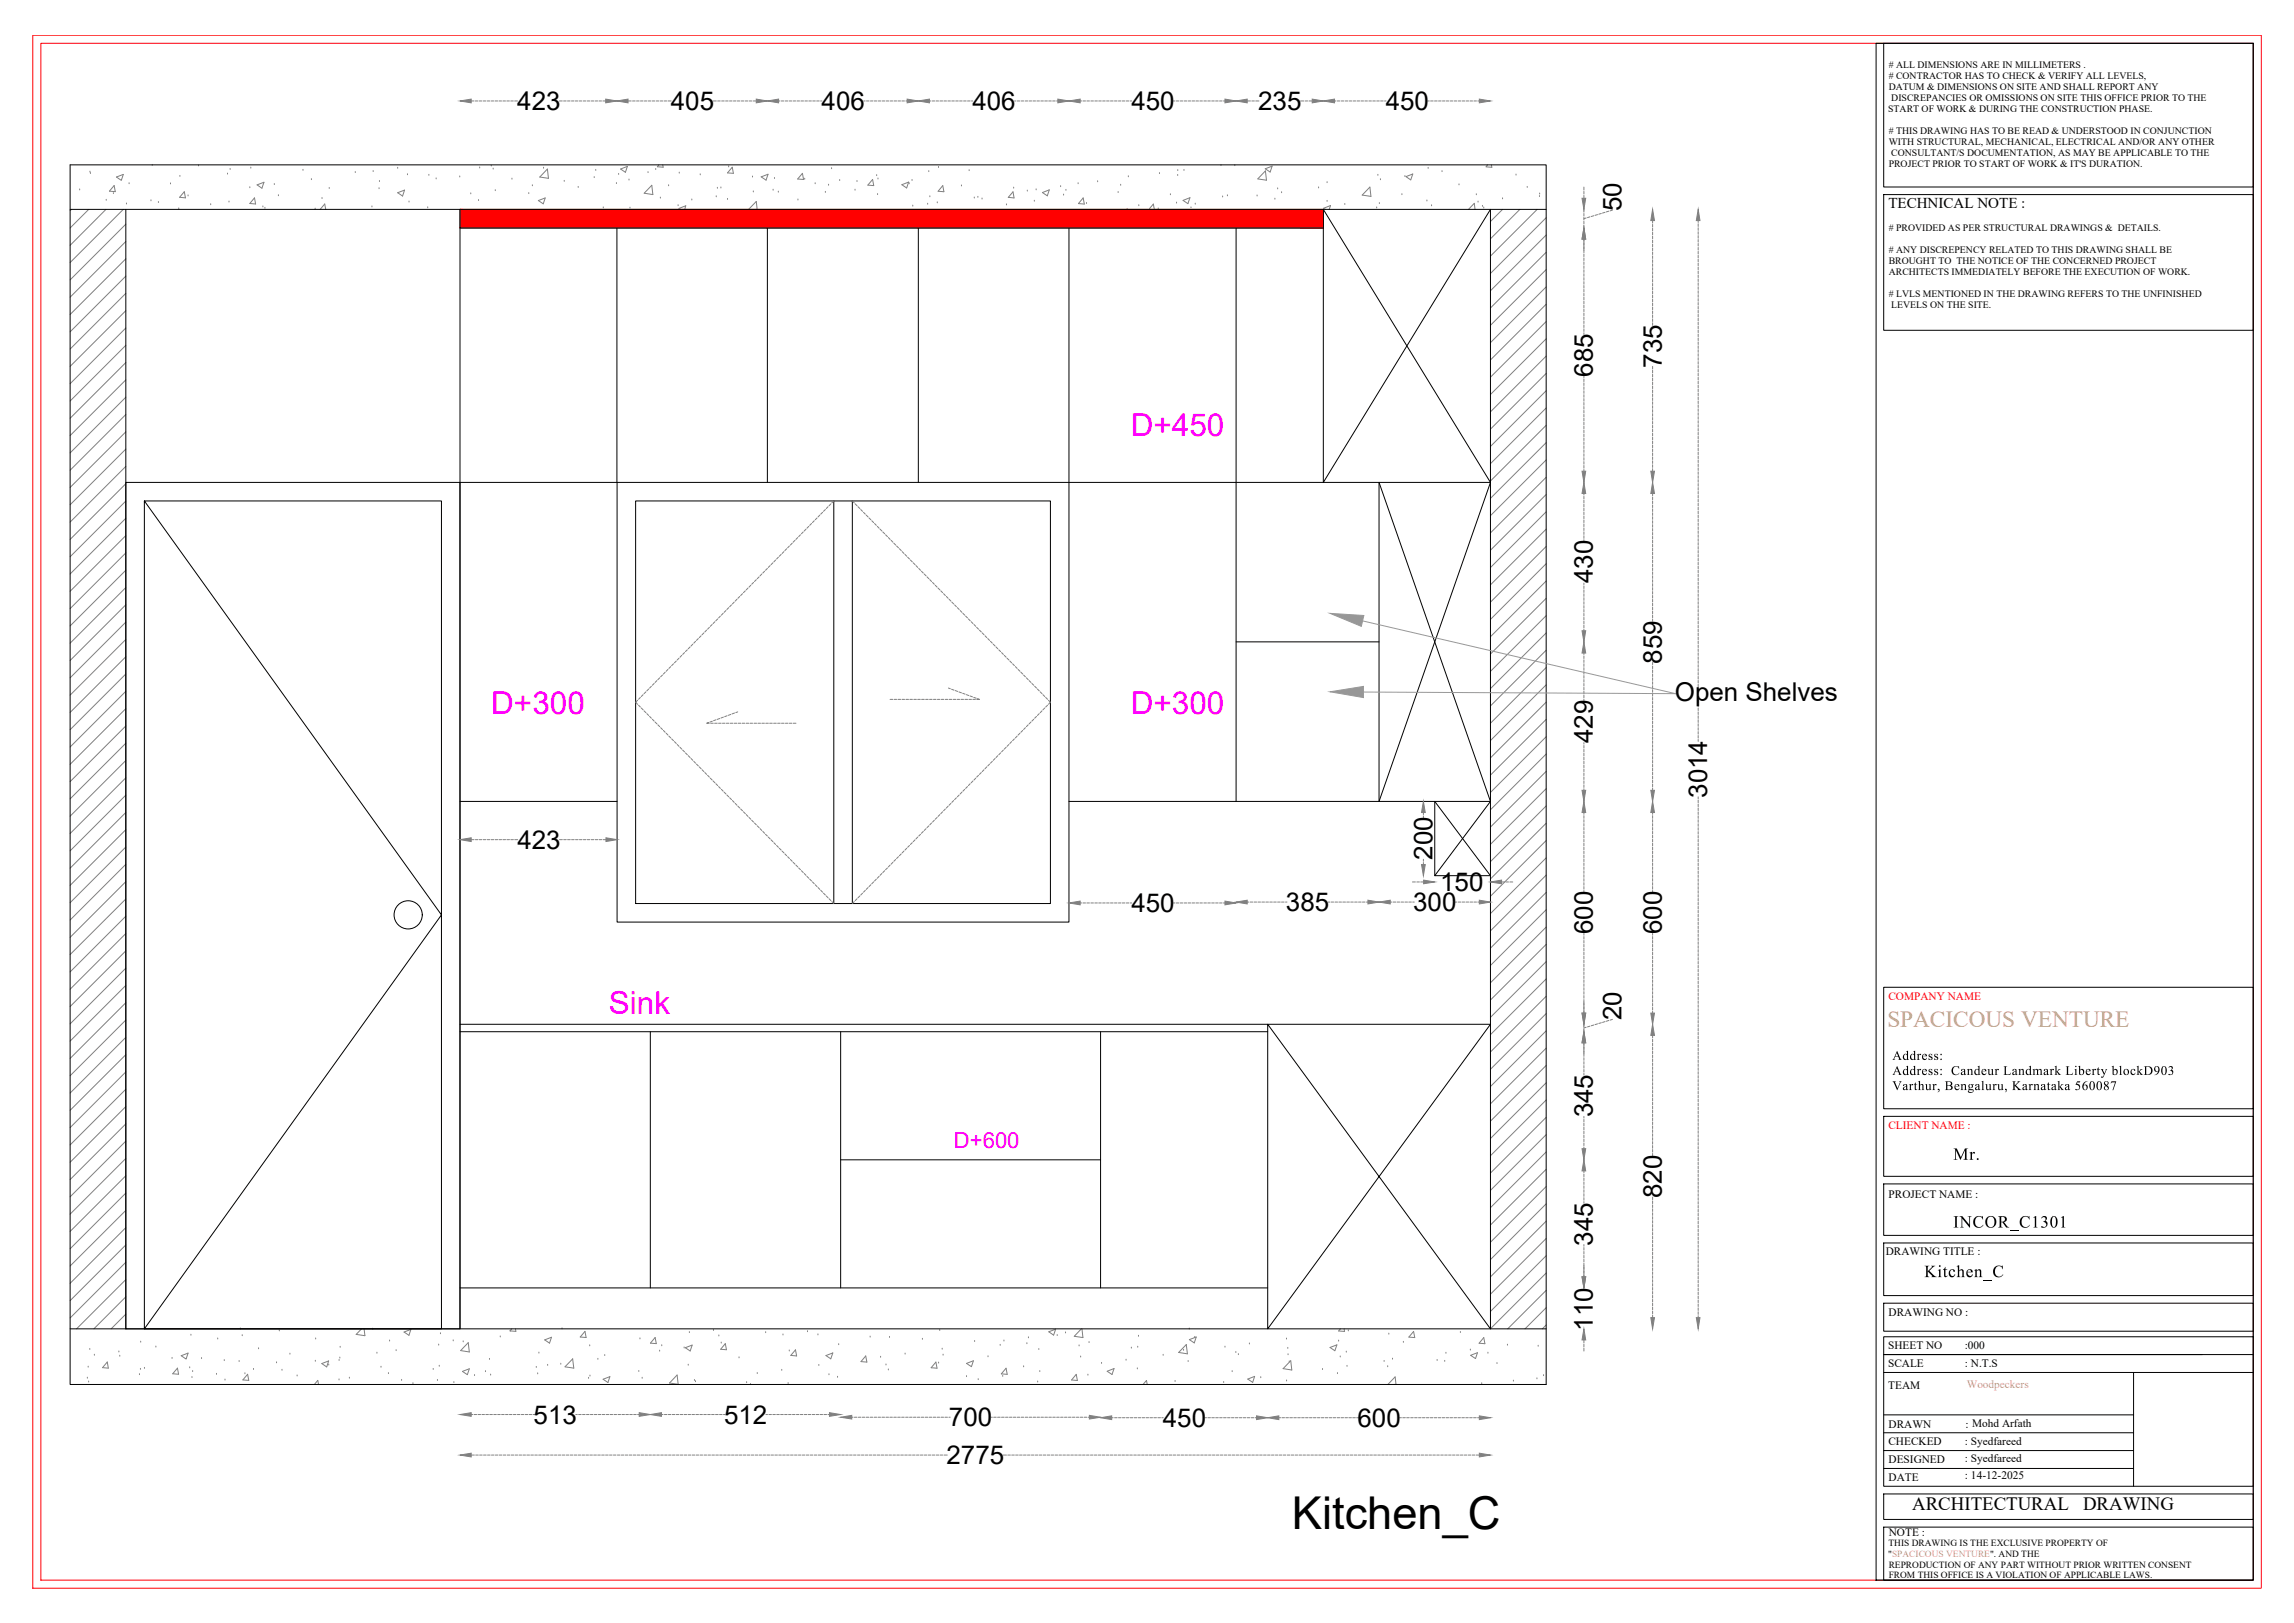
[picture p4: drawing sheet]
<svg xmlns="http://www.w3.org/2000/svg" width="1189mm" height="841mm" viewBox="0 0 1189 841" stroke-linecap="round" stroke-linejoin="round" font-family="sans-serif">
<defs><g id="words">
<text font-size="23.5" x="670" y="792">Kitchen_C</text>
<g font-size="16.3" fill="#f0f">
<text x="586" y="226">D+450</text>
<text x="255" y="370">D+300</text>
<text x="586" y="370">D+300</text>
<text x="316" y="525">Sink</text>
</g>
<g font-size="13.4">
<text x="268" y="57">423</text>
<text x="348" y="57">405</text>
<text x="426" y="57">406</text>
<text x="504" y="57">406</text>
<text x="586" y="57">450</text>
<text x="652" y="57">235</text>
<text x="718" y="57">450</text>
<text x="840" y="109" transform="rotate(-90 840 109)">50</text>
<text x="861" y="190" transform="rotate(-90 861 190)">735</text>
<text x="826" y="195" transform="rotate(-90 826 195)">685</text>
<text x="826" y="302" transform="rotate(-90 826 302)">430</text>
<text x="861" y="344" transform="rotate(-90 861 344)">859</text>
<text x="868" y="363">Open Shelves</text>
<text x="826" y="385" transform="rotate(-90 826 385)">429</text>
<text x="885" y="413" transform="rotate(-90 885 413)">3014</text>
<text x="268" y="440">423</text>
<text x="742" y="446" transform="rotate(-90 742 446)">200</text>
<text x="746" y="462">150</text>
<text x="586" y="473">450</text>
<text x="666" y="472">385</text>
<text x="732" y="472">300</text>
<text x="826" y="484" transform="rotate(-90 826 484)">600</text>
<text x="861" y="484" transform="rotate(-90 861 484)">600</text>
<text x="840" y="529" transform="rotate(-90 840 529)">20</text>
<text x="826" y="579" transform="rotate(-90 826 579)">345</text>
<text x="861" y="621" transform="rotate(-90 861 621)">820</text>
<text x="826" y="645" transform="rotate(-90 826 645)">345</text>
<text x="826" y="690" transform="rotate(-90 826 690)">110</text>
<text x="277" y="738">513</text>
<text x="375" y="738">512</text>
<text x="492" y="739">700</text>
<text x="603" y="739">450</text>
<text x="704" y="739">600</text>
<text x="491" y="759">2775</text>
</g>
<text font-size="12" fill="#dda56e" x="978" y="532">SPACICOUS VENTURE</text>
<text font-size="11.5" fill="#f0f" x="494" y="595">D+600</text>
<g font-size="9.8">
<text x="991" y="783">ARCHITECTURAL</text>
<text x="1080" y="783">DRAWING</text>
</g>
<g font-size="8.9">
<text x="1012" y="601">Mr.</text>
<text x="1012" y="636">INCOR_C1301</text>
<text x="997" y="662">Kitchen_C</text>
</g>
<text font-size="7.8" x="979" y="108">TECHNICAL NOTE :</text>
<g font-size="6.8">
<text x="981" y="549">Address:</text>
<text x="981" y="557">Address: Candeur Landmark Liberty blockD903</text>
<text x="981" y="565">Varthur, Bengaluru, Karnataka 560087</text>
</g>
<g font-size="5.9" fill="#f00">
<text x="979" y="518">COMPANY NAME</text>
<text x="979" y="585">CLIENT NAME :</text>
</g>
<g font-size="5.9">
<text x="979" y="621">PROJECT NAME :</text>
<text x="977" y="650">DRAWING TITLE :</text>
<text x="979" y="682">DRAWING NO :</text>
<text x="979" y="699">SHEET NO</text>
<text x="1018" y="699">:000</text>
<text x="979" y="708">SCALE</text>
<text x="1018" y="708">: N.T.S</text>
<text x="979" y="720">TEAM</text>
<text x="979" y="740">DRAWN</text>
<text x="1019" y="740">: Mohd Arfath</text>
<text x="979" y="749">CHECKED</text>
<text x="1018" y="749">: Syedfareed</text>
<text x="979" y="758">DESIGNED</text>
<text x="1018" y="758">: Syedfareed</text>
<text x="979" y="768">DATE</text>
<text x="1018" y="766">: 14-12-2025</text>
<text x="979" y="796">NOTE :</text>
</g>
<text font-size="5.9" fill="#dda56e" x="1019" y="719">Woodpeckers</text>
<g font-size="5.1">
<text x="979" y="35"># ALL DIMENSIONS ARE IN MILLIMETERS .</text>
<text x="979" y="41"># CONTRACTOR HAS TO CHECK &amp; VERIFY ALL LEVELS,</text>
<text x="979" y="46">DATUM &amp; DIMENSIONS ON SITE AND SHALL REPORT ANY</text>
<text x="980" y="52">DISCREPANCIES OR OMISSIONS ON SITE THIS OFFICE PRIOR TO THE</text>
<text x="979" y="58">START OF WORK &amp; DURING THE CONSTRUCTION PHASE.</text>
<text x="979" y="69"># THIS DRAWING HAS TO BE READ &amp; UNDERSTOOD IN CONJUNCTION</text>
<text x="979" y="75">WITH STRUCTURAL, MECHANICAL, ELECTRICAL AND/OR ANY OTHER</text>
<text x="980" y="81">CONSULTANT/S DOCUMENTATION, AS MAY BE APPLICABLE TO THE</text>
<text x="979" y="87">PROJECT PRIOR TO START OF WORK &amp; IT'S DURATION.</text>
<text x="979" y="120"># PROVIDED AS PER STRUCTURAL DRAWINGS &amp; DETAILS.</text>
<text x="979" y="131"># ANY DISCREPENCY RELATED TO THIS DRAWING SHALL BE</text>
<text x="979" y="137">BROUGHT TO THE NOTICE OF THE CONCERNED PROJECT</text>
<text x="979" y="142">ARCHITECTS IMMEDIATELY BEFORE THE EXECUTION OF WORK.</text>
<text x="979" y="154"># LVLS MENTIONED IN THE DRAWING REFERS TO THE UNFINISHED</text>
<text x="980" y="160">LEVELS ON THE SITE.</text>
</g>
<g font-size="4.9">
<text x="979" y="801">THIS DRAWING IS THE EXCLUSIVE PROPERTY OF</text>
<text x="979" y="807">&quot;SPACICOUS VENTURE&quot;. AND THE</text>
<text x="979" y="812">REPRODUCTION OF ANY PART WITHOUT PRIOR WRITTEN CONSENT</text>
<text x="979" y="818">FROM THIS OFFICE IS A VIOLATION OF APPLICABLE LAWS.</text>
</g>
</g></defs>
<!-- layer: 0 -->
<g fill="none" stroke="#808080" stroke-width=".52">
<path d="M244 52h2M246 52h2M248 52h2M250 52h2M252 52h2M254 52h2M257 52h1M259 52h1M261 52h1M263 52h1M265 52h1M267 52h1"/>
<path d="M290 52h1M292 52h1M294 52h1M296 52h1M298 52h2M300 52h2M302 52h2M304 52h2M306 52h2M308 52h2M310 52h2M312 52h2"/>
<path d="M325 52h2M328 52h1M330 52h1M332 52h1M334 52h1M336 52h1M338 52h1M340 52h1M342 52h1M344 52h1M346 52h2M370 52h1"/>
<path d="M372 52h1M374 52h1M376 52h1M378 52h1M380 52h1M382 52h1M384 52h2M386 52h2M388 52h2M390 52h2M403 52h1M405 52h1"/>
<path d="M407 52h1M409 52h1M411 52h1M413 52h1M415 52h1M417 52h1M419 52h2M421 52h2M423 52h2M425 52h1M448 52h.1M449 52h1"/>
<path d="M451 52h1M453 52h1M455 52h1M457 52h2M459 52h2M461 52h2M463 52h2M465 52h2M467 52h2M469 52h1M482 52h.1M483 52h1"/>
<path d="M485 52h1M487 52h1M489 52h2M491 52h2M493 52h2M495 52h2M497 52h2M499 52h2M501 52h2M503 52h1M526 52h.1M527 52h2"/>
<path d="M529 52h2M531 52h2M533 52h2M535 52h2M537 52h2M539 52h2M541 52h2M543 52h2M546 52h1M548 52h.1M560 52h1M561 52h2"/>
<path d="M563 52h2M565 52h2M567 52h2M569 52h2M571 52h2M573 52h2M575 52h2M578 52h1M580 52h1M582 52h1M584 52h1M586 52h1"/>
<path d="M608 52h1M610 52h1M612 52h1M614 52h1M616 52h1M618 52h1M620 52h1M622 52h1M624 52h1M626 52h1M628 52h1M630 52h1"/>
<path d="M632 52h1M634 52h1M646 52h2M649 52h1M651 52h1M674 52h2M676 52h2M678 52h2M692 52h.1M693 52h1M695 52h1M697 52h2"/>
<path d="M699 52h2M701 52h2M703 52h2M705 52h2M707 52h2M709 52h2M711 52h2M713 52h2M715 52h2M718 52h.1M740 52h1M741 52h2"/>
<path d="M743 52h2M746 52h1M748 52h1M750 52h1M752 52h1M754 52h1M756 52h1M758 52h1M760 52h1M762 52h1M764 52h1M766 52h1"/>
<path d="M41 98h.1M47 89h.1M47 90h.1M59 96l1 3h-3zM60 92l4-2-1 3zM67 95h.1M79 86h.1M88 95h.1M93 91h.1M96 99v4l-3-1zM103 86h.1M118 90h.1"/>
<path d="M119 88h.1M129 97h.1M130 87h.1M133 96l4-2-1 4zM142 96h.1M157 88h.1M161 93h.1M171 98h.1M184 89h.1M193 89h.1M196 98h.1M197 94h.1"/>
<path d="M206 87h.1M206 100l4-1-1 3zM211 91h.1M222 91h.1M226 93h.1M238 92h.1M249 87h.1M255 86h.1M256 88h.1M257 99h.1M265 93h.1M276 96h.1"/>
<path d="M282 87h.1M284 88v4h-4zM292 94h.1M300 97h.1M308 92h.1M309 88h.1M319 95h.1M321 90h.1M322 88l3-2-1 3zM326 93h.1M336 89h.1M338 96v5l-4-1z"/>
<path d="M340 88h.1M341 85v1l3 1-1-2M347 96h.1M352 90h.1M363 91h.1M372 98h.1M374 97h.1M378 86h.1M379 87l1 3h-3zM390 92h.1M390 99h.1M394 92l4-2-1 3z"/>
<path d="M401 99h.1M401 92h.1M403 100h.1M416 90v3h-3zM417 93h.1M422 95h.1M428 100h.1M429 96h.1M431 87h.1M435 94h.1M443 99h.1M444 94h.1"/>
<path d="M452 93l1 3h-3zM454 91h.1M455 93h.1M467 96l4-2-1 3zM471 95h.1M473 94h.1M481 89h.1M486 87h.1M489 96v3h-3zM498 96h.1M502 88h.1M525 99l1 4-3-1z"/>
<path d="M525 97h.1M532 99h.1M537 98h.1M540 100l4-2-1 3zM550 97h.1M552 99h.1M559 95h.1M569 94h.1M579 100h.1M581 96h.1M585 92h.1M601 90h.1"/>
<path d="M610 91h.1M610 88h.1M614 88h.1M633 86h.1M640 86h.1M652 93l4-4v4h-4M656 87l3-1-1 3zM662 98h.1M664 100h.1M683 97h.1M688 95h.1M710 97v5l-4-1z"/>
<path d="M714 91h.1M715 93h.1M728 91h.1M729 92l3-2-1 3zM740 87h.1M747 89h.1M756 96h.1M771 85l-1 1 3 1v-2M786 91h.1M791 97h.1M821 97v2M821 99v2"/>
<path d="M37 109h-1M46 109l-10 9M55 109l-19 18M55 104h.1M59 100h.1M64 109l-28 27M65 116l-29 29M66 106h.1M78 104h.1M82 105h.1M93 108h.1M97 102h.1"/>
<path d="M109 106h.1M119 105h.1M132 103v3l-3-1zM136 107h.1M137 108h.1M144 101h.1M163 108h.1M166 109l2-3 1 3M167 103h.1M193 107h.1M212 105h.1M222 108h.1"/>
<path d="M244 100h.1M248 104h.1M274 100h.1M279 104l4-1-1 3zM313 108h.1M326 108h.1M342 103h.1M351 107h.1M353 109l-1-1 3-1v2M359 104h.1M371 102h.1M377 103h.1"/>
<path d="M388 109l4-5v5M414 104h.1M455 101h.1M473 107h.1M481 106h.1M482 102h.1M486 105h.1M505 103h.1M507 102h.1M509 103h.1M522 106h.1M536 104h.1"/>
<path d="M551 101h.1M561 103l1 3-3-1zM563 105h.1M584 109h.1M590 107h.1M595 109l3-3v3M600 108h.1M607 101h.1M610 105h.1M613 104l4-2-1 4zM617 108h.1M619 106h.1"/>
<path d="M634 102h.1M636 101h.1M651 102h.1M661 103h.1M687 109l-1-1 4-1-1 2M688 104h.1M697 106h.1M713 108h.1M715 105h.1M727 101h.1M739 104h.1M742 107h.1"/>
<path d="M761 109l3-4v4M765 101h.1M766 105h.1M768 107h.1M769 108h.1M779 103h.1M779 109l-7 6M788 109l-16 15M797 109l-25 24M798 102h.1M798 101h.1M801 113l-29 29"/>
<path d="M821 101v2M821 109v1M821 111v1M821 113v1M821 115v1M821 117v1M822 113h-1M824 112l-1 1M826 112h-1M828 111l-1 1M830 111h-1M832 110h-1"/>
<path d="M834 109l-2 1M836 109h-2M856 114v2M856 116v2M856 118v2M880 114v1M880 116v1M880 118v1M65 125l-29 29M65 134l-29 29M801 122l-29 29M801 131l-29 29"/>
<path d="M801 140l-29 29M821 124v7M821 132v1M821 134v1M821 136v1M821 138v1M821 140v1M856 120v2M856 122v2M856 124v2M856 126v2M856 129v1"/>
<path d="M856 131v1M856 133v1M856 135v1M856 137v1M856 139v1M880 120v1M880 122v1M880 124v1M880 126v2M880 128v2M880 130v2M880 132v2"/>
<path d="M880 134v2M880 136v2M880 138v2M65 143l-29 29M65 152l-29 29M801 149l-29 29M801 158l-29 29M821 142v1M821 144v1M821 146v1M821 148v1M821 150v1"/>
<path d="M821 152v1M821 154v1M821 156v1M821 158v2M856 141v1M856 143v1M856 145v1M856 147v1M856 149v1M856 151v1M856 153v1M856 155v1"/>
<path d="M856 157v1M856 159v1M880 140v2M880 142v2M880 145v1M880 147v1M880 149v1M880 151v1M880 153v1M880 155v1M880 157v1M880 159v1"/>
<path d="M65 161l-29 29M65 170l-29 29M65 179l-29 29M801 167l-29 28M801 176l-29 28M821 160v2M821 162v2M821 164v2M821 166v2M821 168v2M821 170v2M821 172v1"/>
<path d="M856 161v2M856 163v2M856 165v2M856 167v2M880 161v1M880 163v1M880 165v1M880 167v1M880 169v1M880 171v1M880 173v1M880 175v1"/>
<path d="M880 177v2M880 179v2M65 188l-29 29M65 197l-29 29M801 185l-29 28M801 194l-29 28M821 195v1M821 196v2M821 198v2M856 190v1M856 192v1M856 194v1"/>
<path d="M856 196v1M856 198v1M880 181v2M880 183v2M880 185v2M880 187v2M880 189v2M880 191v2M880 193v2M880 196v1M880 198v1M880 200v1"/>
<path d="M65 206l-29 29M65 215l-29 29M801 202l-29 29M801 211l-29 29M821 200v2M821 202v2M821 205v1M821 207v1M821 209v1M821 211v1M821 213v1M821 215v1"/>
<path d="M821 217v1M821 219v1M856 200v1M856 202v1M856 204v1M856 206v2M856 208v2M856 210v2M856 212v2M856 214v2M856 216v2M856 218v2"/>
<path d="M880 202v1M880 204v1M880 206v1M880 208v1M880 210v1M880 212v1M880 214v1M880 216v1M880 218v1M65 224l-29 29M65 233l-29 29M801 220l-29 29"/>
<path d="M801 229l-29 29M801 238l-29 29M821 221v1M821 223v1M821 225v1M821 227v1M821 229v1M821 231v1M821 233v1M821 235v1M821 237v2M821 239v2"/>
<path d="M856 220v2M856 222v2M856 225v1M856 227v1M856 229v1M856 231v1M856 233v1M856 235v1M856 237v1M856 239v1M880 220v1M880 222v1"/>
<path d="M880 224v1M880 226v1M880 228v2M880 230v2M880 232v2M880 234v2M880 236v2M880 238v2M65 242l-29 29M65 251l-29 29M65 260l-29 29M432 260l-1 1"/>
<path d="M442 260l1 1M801 247l-29 29M801 256l-29 29M821 241v2M821 243v1M821 256v1M821 257v2M821 259v2M856 241v1M856 243v1M856 256v1M856 258v1"/>
<path d="M856 260v1M880 240v2M880 242v2M880 244v2M880 247v1M880 249v1M880 251v1M880 253v1M880 255v1M880 257v1M880 259v1M65 269l-29 28"/>
<path d="M65 278l-29 28M412 280l-1 1M413 279l-1 1M415 277l-1 1M416 276l-1 1M418 274l-1 1M419 273l-1 1M421 271l-1 1M422 270l-1 1M423 268v1M425 267l-1 1M426 265l-1 1"/>
<path d="M428 264l-1 1M429 263l-1 1M431 261l-1 1M443 261l1 1M445 263l1 1M446 264l1 1M448 265v1M449 267l1 1M450 268l1 1M452 270l1 1M453 271l1 1M455 273l1 1"/>
<path d="M456 274l1 1M458 276v1M459 277l1 1M460 279l1 1M462 280l1 1M801 265l-29 29M801 274l-29 29M821 261v2M821 263v2M821 265v2M821 267v2M821 269v2"/>
<path d="M821 271v2M821 274v1M821 276v1M821 278v1M821 280h.1M856 262v1M856 264v1M856 266v1M856 268v1M856 270v1M856 272v1M856 274v1"/>
<path d="M856 276v1M856 278v1M856 280v1M880 261v1M880 263v1M880 265v1M880 267v1M880 269v1M880 271v1M880 273v1M880 275v1M880 277v1"/>
<path d="M880 279v2M65 287l-29 28M65 295l-29 29M393 299l-1 1M395 297l-1 1M396 296l-1 1M398 295l-1 1M399 293l-1 1M401 292l-1 1M402 290l-1 1M403 289l-1 1M405 287l-1 1"/>
<path d="M406 286l-1 1M408 284l-1 1M409 283l-1 1M411 281l-1 1M463 281l1 1M465 283l1 1M466 284l1 1M468 286v1M469 287l1 1M470 289l1 1M472 290l1 1M473 292l1 1"/>
<path d="M475 293l1 1M476 295l1 1M478 296l1 1M479 297l1 1M480 299l1 1M801 283l-29 29M801 292l-29 29M856 282v1M856 284v1M856 286v1M856 288v2M856 290v2"/>
<path d="M856 292v2M856 294v2M856 296v2M856 298v2M880 281v2M880 283v2M880 285v2M880 287v2M880 289v2M880 291v2M880 293v2M880 295v2"/>
<path d="M880 298v1M880 300v1M65 304l-29 29M65 313l-29 29M373 319l-1 1M375 318l-1 1M376 316l-1 1M378 315l-1 1M379 313l-1 1M381 312l-1 1M382 311h-1M383 309l-1 1"/>
<path d="M385 308l-1 1M386 306l-1 1M388 305l-1 1M389 303l-1 1M391 302l-1 1M392 300l-1 1M482 300l1 1M483 302l1 1M485 303l1 1M486 305l1 1M488 306v1M489 308l1 1"/>
<path d="M490 309l1 1M492 311h1M493 312l1 1M495 313l1 1M496 315l1 1M498 316l1 1M499 318l1 1M500 319l1 1M801 301l-29 29M801 310l-29 29M801 319l-29 29M821 302v1"/>
<path d="M821 304v1M821 306v1M821 308v1M821 310v1M821 312v1M821 314v1M821 316v1M821 318v1M821 320v1M856 300v2M856 302v2M856 305v1"/>
<path d="M856 307v1M856 309v1M856 311v1M856 313v1M856 315v1M856 317v1M856 319v1M880 302v1M880 304v1M880 306v1M880 308v1M880 310v1"/>
<path d="M880 312v1M880 314v1M880 316v1M880 318v1M880 320v1M65 322l-29 29M65 331l-29 29M353 340l-1 1M355 338l-1 1M356 337l-1 1M358 335l-1 1M359 334l-1 1"/>
<path d="M360 332v1M362 331l-1 1M363 329l-1 1M365 328l-1 1M366 327h-1M368 325l-1 1M369 324l-1 1M371 322l-1 1M372 321l-1 1M502 321l1 1M503 322l1 1M505 324l1 1"/>
<path d="M506 325l1 1M508 327h1M509 328l1 1M510 329l1 1M512 331l1 1M513 332l1 1M515 334l1 1M516 335l1 1M518 337l1 1M519 338l1 1M520 340l1 1M801 328l-29 29"/>
<path d="M801 337l-29 29M821 322v1M821 324v1M821 326v1M821 338v1M821 340v1M856 321v1M880 322v1M880 324v1M880 326v1M880 328v1M880 330v2"/>
<path d="M880 332v2M880 334v2M880 336v2M880 338v2M65 340l-29 29M65 349l-29 29M65 358l-29 29M333 360l-1 1M335 359h-1M336 357l-1 1M338 356l-1 1M339 354l-1 1"/>
<path d="M340 353l-1 1M342 351l-1 1M343 350l-1 1M345 348l-1 1M346 347l-1 1M348 345l-1 1M349 344l-1 1M350 343h.1M352 341l-1 1M492 357h1M493 357l1 1M495 358h1"/>
<path d="M497 359h1M499 359l1 1M501 360h1M522 341l1 1M523 343h1M525 344l1 1M526 345l1 1M528 347l1 1M529 348l1 1M530 350l1 1M532 351l1 1M533 353l1 1"/>
<path d="M535 354l1 1M536 356l1 1M538 357l1 1M539 359h1M540 360l1 1M801 346l-29 29M801 355l-29 29M821 342v1M821 344v1M821 346v1M821 348v1M821 350v1"/>
<path d="M821 352v1M821 354v2M821 356v2M821 358v2M856 343v1M856 345v1M856 347v2M856 349v2M856 351v2M856 353v2M856 355v2M856 357v2"/>
<path d="M856 359v2M880 340v2M880 342v2M880 344v2M880 346v2M880 348v2M880 351v1M880 353v1M880 355v1M880 357v1M880 359v1M65 367l-29 29"/>
<path d="M65 376l-29 29M330 363l-1 1 1 1M331 365l1 1M332 361l-1 1M332 367l1 1M334 368l1 1M335 370l1 1M337 371l1 1M338 373l1 1M339 374l1 1M341 376l1 1M342 377l1 1"/>
<path d="M344 379h1M345 380l1 1M367 374l-1 1h2M368 375h2M369 374h-1M370 375h2M371 373h-1M372 375h2M373 372l-1 1M374 375h2M375 372h-1M376 375h2"/>
<path d="M377 371h-1M378 375h2M379 370l-2 1M381 375h1M381 369l-2 1M382 369h-1M383 375h1M385 375h1M387 375h1M389 375h1M391 375h1M393 375h1"/>
<path d="M395 375h1M397 375h1M399 375h1M401 375h1M403 375h1M405 375h1M407 375h1M409 375h1M411 375h2M461 362h2M463 362h2M465 362h2"/>
<path d="M467 362h2M469 362h2M472 362h1M474 362h1M476 362h1M478 362h1M480 362h1M482 362h1M484 362h1M486 362h1M488 362h1M490 362h1"/>
<path d="M492 362h1M494 362h1M496 362h1M498 362h1M500 362h1M502 362h1M503 361h1M504 362h2M505 361l1 1M507 362h1h-2M529 380l-1 1M530 379h-1"/>
<path d="M531 377l-1 1M533 376l-1 1M534 374l-1 1M536 373l-1 1M537 371l-1 1M539 370l-1 1M540 368l-1 1M541 367l-1 1M542 361l1 1M543 365l-1 1M543 363l1 1-1 1M801 364l-29 29"/>
<path d="M801 373l-29 29M821 360v2M821 362v1M856 361v2M856 363v2M856 366v1M856 368v1M856 370v1M856 372v1M856 374v1M856 376v1M856 378v1"/>
<path d="M856 380v1M880 361v1M880 363v1M880 365v1M880 367v1M880 369v1M880 371v1M880 373v1M880 375v1M880 377v1M880 379v1M65 385l-29 29"/>
<path d="M65 394l-29 29M347 381l1 1M348 383l1 1M350 384v1M351 386l1 1M352 387l1 1M354 389l1 1M355 390l1 1M357 392l1 1M358 393l1 1M360 395h.1M361 396l1 1"/>
<path d="M362 397l1 1M364 399l1 1M510 399l-1 1M511 397l-1 1M513 396l-1 1M514 395h-1M516 393l-1 1M517 392l-1 1M519 390l-1 1M520 389l-1 1M521 387l-1 1M523 386l-1 1"/>
<path d="M524 384l-1 1M526 383l-1 1M527 381l-1 1M801 382l-29 29M801 391l-29 29M801 400l-29 29M821 385v1M821 386v2M821 388v2M821 390v2M821 392v2M821 394v2"/>
<path d="M821 396v2M821 399v1M856 382v1M856 384v1M856 386v1M856 388v1M856 390v1M856 392v1M856 394v1M856 396v1M856 398v1M880 381v1"/>
<path d="M880 383v1M65 403l-29 29M65 412l-29 29M365 400l1 1M367 402l1 1M368 403l1 1M370 405l1 1M371 406l1 1M372 408l1 1M374 409l1 1M375 410l1 1M377 412l1 1"/>
<path d="M378 413l1 1M380 415l1 1M381 416l1 1M382 418l1 1M384 419l1 1M490 419l-1 1M491 418l-1 1M493 416l-1 1M494 415l-1 1M496 413l-1 1M497 412l-1 1M499 410l-1 1"/>
<path d="M500 409l-1 1M501 408l-1 1M503 406l-1 1M504 405l-1 1M506 403l-1 1M507 402l-1 1M509 400l-1 1M801 409l-29 29M801 418l-29 28M821 401v1M821 403v1M821 405v1"/>
<path d="M821 407v1M821 409v1M856 400v2M856 402v2M856 404v2M856 406v2M856 408v2M880 413v1M880 415v1M880 417v1M880 419v1M65 421l-29 29"/>
<path d="M65 430l-29 29M65 439l-29 29M244 435h2M246 435h2M248 435h2M250 435h2M252 435h2M255 435h1M257 435h1M259 435h1M261 435h1M263 435h1"/>
<path d="M265 435h1M267 435h1M290 435h1M292 435h1M294 435h2M296 435h2M298 435h2M300 435h2M302 435h2M304 435h2M306 435h2M308 435h2"/>
<path d="M310 435h2M313 435h1M385 421l1 1M387 422l1 1M388 424l1 1M390 425l1 1M391 426l1 1M392 428l1 1M394 429l1 1M395 431l1 1M397 432l1 1M398 434l1 1"/>
<path d="M400 435l1 1M401 437l1 1M402 438l1 1M404 440l1 1M470 440l-1 1M471 438l-1 1M473 437l-1 1M474 435l-1 1M476 434l-1 1M477 432l-1 1M479 431l-1 1M480 429l-1 1"/>
<path d="M481 428l-1 1M483 426l-1 1M484 425l-1 1M486 424l-1 1M487 422l-1 1M488 421v1M738 421v1M738 423v1M801 427l-29 28M801 436l-29 28M821 421v1M821 423v1"/>
<path d="M821 425v1M821 427v1M821 429v1M821 431v1M821 433v1M821 435v1M821 437v1M821 439v1M856 421v1M856 423v1M856 425v1M856 427v1"/>
<path d="M856 429v1M856 431v1M856 433v1M856 435v1M856 437v1M856 439v1M880 421v1M880 423v1M880 425v1M880 427v1M880 429v1M880 431v1"/>
<path d="M880 433v1M880 435v1M880 437v1M880 439v1M65 448l-29 29M65 457l-29 29M405 441l1 1M407 442l1 1M408 444l1 1M410 445l1 1M411 447l1 1M412 448l1 1"/>
<path d="M414 450l1 1M415 451l1 1M417 453l1 1M418 454l1 1M420 456l1 1M421 457l1 1M423 458v1M424 460l1 1M450 460l-1 1M451 458l-1 1M453 457l-1 1M454 456l-1 1"/>
<path d="M456 454l-1 1M457 453l-1 1M458 451v1M460 450l-1 1M461 448l-1 1M463 447l-1 1M464 445l-1 1M466 444l-1 1M467 442l-1 1M468 441v1M732 457h2M734 457h2"/>
<path d="M736 457h2M738 445v1M738 447v1M778 457h2M780 457h2M782 457h2M801 445l-29 28M801 453l-29 29M821 441v1M821 443v1M821 445v1M821 447v2"/>
<path d="M821 449v2M821 451v2M821 453v2M821 455v2M821 457v2M821 459v2M856 441v1M856 443v1M856 445v1M856 447v2M856 449v2M856 451v2"/>
<path d="M856 453v2M856 455v2M856 457v2M856 459v2M880 441v1M880 443v2M880 445v2M880 447v2M880 449v2M880 451v2M880 453v2M880 455v2"/>
<path d="M880 457v2M880 459v2M65 466l-29 29M65 475l-29 29M425 461l1 1M427 463l1 1M428 464l1 1M430 466l1 1M431 467l1 1M443 467l-1 1M444 466l-1 1M446 464l-1 1"/>
<path d="M447 463l-1 1M448 461v1M560 468h1M561 468h2M563 468h2M565 468h2M567 468h2M569 468h2M571 468h2M573 468h2M575 468h2M578 468h1"/>
<path d="M580 468h1M582 468h1M584 468h1M586 468h1M608 468h1M610 468h1M612 468h1M614 468h1M616 468h1M618 468h1M620 468h1M622 468h1"/>
<path d="M624 468h1M626 468h1M628 468h1M630 468h1M632 468h1M634 468h1M646 467h1M648 467h1M650 467h1M652 467h1M654 467h1M656 467h1"/>
<path d="M658 467h1M660 467h1M662 467h1M664 467h1M666 467h1M688 467h1M690 467h1M692 467h1M694 467h1M696 467h1M698 467h1M700 467h1"/>
<path d="M702 467h1M704 467h1M706 467h1M708 467h1M720 467h1M722 467h1M724 467h1M726 467h1M728 467h1M730 467h1M732 467h1M754 467h1"/>
<path d="M756 467h1M758 467h1M760 467h1M762 467h1M764 467h1M766 467h1M801 462l-29 29M801 471l-29 29M821 461v1M856 461v1M880 462v1M880 464v1"/>
<path d="M880 466v1M880 468v1M880 470v1M880 472v1M880 474v1M880 476v1M880 478v1M880 480v1M65 484l-29 29M65 493l-29 29M801 480l-29 29M801 489l-29 29"/>
<path d="M801 498l-29 29M821 484v1M821 485v2M821 487v2M821 489v2M821 491v2M821 493v2M821 496v1M821 498v1M821 500v1M856 484v1M856 485v2"/>
<path d="M856 487v2M856 489v2M856 491v2M856 493v2M856 496v1M856 498v1M856 500v1M880 482v1M880 484v1M880 486v1M880 488v1M880 490v1"/>
<path d="M880 492v1M880 494v2M880 496v2M880 498v2M65 502l-29 29M65 511l-29 28M65 520l-29 28M801 507l-29 29M801 516l-29 29M821 502v1M821 504v1M821 506v1"/>
<path d="M821 508v1M821 510v1M821 512v1M821 514v1M821 516v1M821 518v7M856 502v1M856 504v1M856 506v1M856 508v1M856 510v1M856 512v1"/>
<path d="M856 514v1M856 516v1M856 518v1M856 520v1M880 500v2M880 502v2M880 504v2M880 506v2M880 508v2M880 510v2M880 512v2M880 515v1"/>
<path d="M880 517v1M880 519v1M65 529l-29 28M65 538l-29 28M801 525l-29 29M801 534l-29 29M821 531v1M821 533v2M822 532l-1 1M824 532h-1M826 531l-1 1M828 531h-1"/>
<path d="M830 530h-1M832 529l-1 1M834 529h-2M836 528l-2 1M856 522v1M856 524v1M856 537v1M856 539v1M880 521v1M880 523v1M880 525v1M880 527v1"/>
<path d="M880 529v1M880 531v1M880 533v1M880 535v1M880 537v1M880 539v1M65 547l-29 28M65 555l-29 29M801 543l-29 29M801 552l-29 29M821 540v7M821 548v1"/>
<path d="M821 550v1M821 552v2M821 554v2M821 556v1M856 541v1M856 543v1M856 545v1M856 547v1M856 549v1M856 551v1M856 553v1M856 555v1"/>
<path d="M856 557v1M856 559v1M880 541v1M880 543v1M880 545v1M880 547v2M880 549v2M880 551v2M880 553v2M880 555v2M880 557v2M880 559v2"/>
<path d="M65 564l-29 29M65 573l-29 29M801 561l-29 29M801 570l-29 29M801 579l-29 29M821 578v1M856 561v1M856 563v1M856 565v1M856 567v1M856 569v1M856 571v2"/>
<path d="M856 573v2M856 575v2M856 577v2M856 579v2M880 561v2M880 563v2M880 566v1M880 568v1M880 570v1M880 572v1M880 574v1M880 576v1"/>
<path d="M880 578v1M880 580v1M65 582l-29 29M65 591l-29 29M801 588l-29 29M801 597l-29 29M821 580v1M821 582v1M821 584v2M821 586v2M821 588v2M821 590v2"/>
<path d="M821 592v2M821 594v1M856 581v2M856 583v2M856 585v2M856 588v1M856 590v1M856 592v1M856 594v1M856 596v1M856 598v1M880 582v1"/>
<path d="M880 584v1M880 586v1M880 588v1M880 590v1M880 592v1M880 594v1M880 596v1M880 598v2M65 600l-29 29M65 609l-29 29M65 618l-29 29M801 606l-29 29"/>
<path d="M801 615l-29 29M821 607v1M821 608v2M821 610v2M821 612v2M821 614v2M821 617v1M821 619v1M880 600v2M880 602v2M880 604v2M880 606v2"/>
<path d="M880 608v2M880 610v2M880 612v2M880 614v2M880 617v1M880 619v1M65 627l-29 29M65 636l-29 29M801 624l-29 29M801 633l-29 29M821 621v1M821 623v1"/>
<path d="M856 620v2M856 622v2M856 624v2M856 626v2M856 628v2M856 630v2M856 633v1M856 635v1M856 637v1M856 639v1M880 621v1M880 623v1"/>
<path d="M880 625v1M880 627v1M880 629v1M880 631v1M880 633v1M880 635v1M880 637v1M880 639v1M65 645l-29 29M65 654l-29 29M801 642l-29 29M801 651l-29 29"/>
<path d="M801 660l-29 29M821 645v1M821 646v2M821 649v1M821 651v1M821 653v1M821 655v7M856 641v1M856 643v1M856 645v1M856 647v1M856 649v1"/>
<path d="M856 651v1M856 653v1M856 655v1M856 657v1M856 659v1M880 641v1M880 643v1M880 645v1M880 647v1M880 649v2M880 651v2M880 653v2"/>
<path d="M880 655v2M880 657v2M880 659v2M65 663l-25 26M65 672l-16 17M801 669l-20 20M801 678l-11 11M856 661v1M856 663v1M856 665v1M856 667v2M856 669v2"/>
<path d="M856 671v2M856 673v2M856 675v2M856 677v2M856 679v2M880 661v2M880 663v2M880 665v2M880 668v1M880 670v1M880 672v1M880 674v1"/>
<path d="M880 676v1M880 678v1M880 680v1M47 699h.1M65 681l-7 8M73 695h.1M81 698h.1M99 692h.1M113 694h.1M125 689h.1M126 692h.1M134 699h.1"/>
<path d="M145 690h.1M164 694h.1M176 698h.1M187 689l-2 2 4 1v-3M193 689h.1M202 695h.1M205 700h.1M209 690l4-1-1 3zM227 697h.1M228 691h.1M235 695h.1M240 695h.1"/>
<path d="M243 696v5l-4-1zM259 693h.1M264 690h.1M265 689l-1 1h3v-1M282 694l4-1-1 3zM291 689h.1M303 690l1 3h-3zM306 697h.1M332 694h.1M340 693v3h-3zM343 697h.1M355 699h.1"/>
<path d="M355 698l4-1-1 3zM357 691h.1M370 689h.1M373 692h.1M374 696h.1M376 696v3h-3zM397 691h.1M406 692h.1M412 699l1 4-3-1zM418 690h.1M424 692h.1M435 697h.1"/>
<path d="M451 693h.1M461 693h.1M478 694h.1M487 689h.1M488 699h.1M505 695h.1M518 697h.1M520 695h.1M532 696h.1M533 693h.1M538 699h.1M544 690l3-1-1 3z"/>
<path d="M548 692h.1M552 691h.1M559 697h.1M560 689l-3 3 4 1v-4M564 696h.1M586 699h.1M590 698h.1M590 692h.1M613 700h.1M615 697v5l-4-1zM616 689h.1M616 694l4-1-1 3z"/>
<path d="M619 693h.1M635 698h.1M648 696h.1M667 694h.1M667 699h.1M689 698l4-1-1 3zM694 695h.1M695 689l-1 1h3v-1M699 690h.1M720 691h.1M727 696h.1M733 690v3h-3z"/>
<path d="M757 690h.1M762 700h.1M769 693l1 3h-3zM781 697h.1M797 698h.1M801 687l-2 2M821 694v2M821 697v1M821 699v1M856 681v2M880 682v1M45 714h.1"/>
<path d="M46 708h.1M46 716h.1M49 702h.1M56 706v3h-3zM62 701h.1M62 703h.1M72 712h.1M73 710h.1M75 709h.1M89 704h.1M92 709l1 3h-3zM94 703l3-2-1 3z"/>
<path d="M98 709h.1M99 714h.1M100 711h.1M104 704h.1M112 712h.1M116 705h.1M117 715h.1M124 706h.1M127 712h.1M128 712l1 3h-3zM131 710h.1M143 706h.1"/>
<path d="M146 710h.1M150 702h.1M154 713h.1M163 717l2-2v2M163 705h.1M167 707l3-2-1 3zM170 707h.1M176 715h.1M176 705h.1M176 704h.1M181 714h.1M195 701h.1"/>
<path d="M197 708h.1M201 712h.1M208 715h.1M214 717h.1M225 710h.1M227 715h.1M228 708h.1M235 716h.1M240 711l3-2-1 3zM246 713h.1M252 711h.1M254 704h.1"/>
<path d="M254 713h.1M278 709h.1M279 712h.1M279 701h.1M284 708h.1M291 707h.1M297 704v5l-4-1zM305 714h.1M306 713h.1M310 704h.1M313 715l3-2-1 3zM313 702h.1"/>
<path d="M331 711h.1M333 714h.1M342 700h.1M351 713v4h-4zM357 707h.1M360 715h.1M360 716h.1M383 704h.1M387 716h.1M389 717h.1M392 712h.1M405 710h.1"/>
<path d="M408 717h.1M409 700h.1M424 708h.1M428 702l4-1-1 3zM430 712h.1M434 714h.1M449 703v3h-3zM456 703h.1M459 707h.1M460 710h.1M469 702h.1M485 706l1 3h-3z"/>
<path d="M486 706h.1M489 702h.1M501 713h.1M501 707l3-2-1 3zM507 715h.1M512 703h.1M520 713h.1M521 709l1 3h-3zM530 708h.1M538 716h.1M539 711h.1M558 712v3h-3z"/>
<path d="M560 703h.1M564 713h.1M571 707h.1M574 711l3-2-1 3zM584 705h.1M589 709h.1M592 717l2-2 1 2M603 702h.1M609 716h.1M616 706h.1M634 716h.1M639 711h.1"/>
<path d="M640 701h.1M642 702h.1M647 715l3-2-1 3zM653 714h.1M667 716h.1M668 702h.1M668 706h.1M669 705v5l-4-1zM685 710h.1M693 712h.1M695 703h.1M698 701h.1"/>
<path d="M698 708h.1M717 705h.1M719 708h.1M719 717l4-4v4M722 704h.1M723 717h.1M745 705h.1M749 705h.1M749 701h.1M762 702l4-1-1 3zM768 717h.1M771 701h.1"/>
<path d="M776 707h.1M784 716h.1M797 715h.1M800 713h.1M244 733h1M246 733h1M248 733h1M250 733h1M252 733h1M254 733h1M256 733h1M258 733h1"/>
<path d="M260 733h1M262 733h1M264 733h1M266 733h1M268 733h1M270 733h1M272 733h2M274 733h2M276 733h1M298 733h1M300 733h1M302 733h1"/>
<path d="M304 733h1M306 733h1M308 733h1M310 733h1M312 733h1M314 733h1M316 733h2M318 733h2M320 733h2M322 733h2M324 733h2M326 733h2"/>
<path d="M328 733h2M330 733h1M343 733h1M344 733h2M346 733h2M348 733h2M350 733h2M352 733h2M355 733h1M357 733h1M359 733h1M361 733h1"/>
<path d="M363 733h1M365 733h1M367 733h1M369 733h1M371 733h1M373 733h1M375 733h1M397 733h1M398 733h2M400 733h2M403 733h1M405 733h1"/>
<path d="M407 733h1M409 733h1M411 733h1M413 733h1M415 733h1M417 733h1M419 733h1M421 733h1M423 733h1M425 733h1M427 733h1M429 733h1"/>
<path d="M441 734h1M443 734h1M445 734h1M447 734h1M449 734h1M451 734h1M453 734h1M455 734h1M457 734h1M459 734h1M461 734h2M463 734h2"/>
<path d="M465 734h2M467 734h2M469 734h2M471 734h2M473 734h2M475 734h2M477 734h2M479 734h2M482 734h1M484 734h1M486 734h1M488 734h1"/>
<path d="M490 734h1M492 734h.1M514 734h.1M515 734h1M517 734h1M519 734h1M521 734h1M523 734h1M525 734h2M527 734h2M529 734h2M531 734h2"/>
<path d="M533 734h2M535 734h2M537 734h2M539 734h2M541 734h2M544 734h1M546 734h1M548 734h1M550 734h1M552 734h1M554 734h1M556 734h1"/>
<path d="M558 734h1M560 734h1M562 734h1M564 734h1M576 735h1M578 735h1M580 735h1M582 735h1M584 735h1M586 735h1M588 735h1M590 735h1"/>
<path d="M592 735h1M594 735h1M596 735h1M598 735h1M600 735h1M602 735h1M624 735h1M626 735h1M628 735h1M630 735h1M632 735h1M634 735h1"/>
<path d="M636 735h2M638 735h2M640 735h2M642 735h2M644 735h2M646 735h2M648 735h2M650 735h1M663 735h1M664 735h2M666 735h2M668 735h2"/>
<path d="M670 735h2M673 735h1M675 735h1M677 735h1M679 735h1M681 735h1M683 735h1M685 735h1M687 735h1M689 735h1M691 735h1M693 735h1"/>
<path d="M695 735h1M697 735h1M699 735h1M701 735h1M703 735h1M725 735h1M727 735h1M729 735h1M731 735h1M733 735h1M735 735h1M737 735h2"/>
<path d="M739 735h2M741 735h2M743 735h2M745 735h2M747 735h2M749 735h2M751 735h2M754 735h1M756 735h1M758 735h1M760 735h1M762 735h1"/>
<path d="M764 735h1M766 735h1M244 754h2M247 754h1M249 754h1M251 754h1M253 754h1M255 754h1M257 754h1M259 754h1M261 754h1M263 754h1"/>
<path d="M265 754h1M267 754h1M269 754h1M271 754h1M273 754h1M275 754h1M277 754h1M279 754h2M281 754h2M283 754h2M285 754h2M287 754h2"/>
<path d="M289 754h2M291 754h2M293 754h2M295 754h2M298 754h1M300 754h1M302 754h1M304 754h1M306 754h1M308 754h1M310 754h1M312 754h1"/>
<path d="M314 754h1M316 754h1M318 754h1M320 754h1M322 754h1M324 754h1M326 754h1M328 754h1M330 754h2M332 754h2M334 754h2M336 754h2"/>
<path d="M338 754h2M340 754h2M342 754h2M344 754h2M346 754h2M349 754h1M351 754h1M353 754h1M355 754h1M357 754h1M359 754h1M361 754h1"/>
<path d="M363 754h1M365 754h1M367 754h1M369 754h1M371 754h1M373 754h1M375 754h1M377 754h1M379 754h1M381 754h1M383 754h2M385 754h2"/>
<path d="M387 754h2M389 754h2M391 754h2M393 754h2M395 754h2M397 754h2M400 754h1M402 754h1M404 754h1M406 754h1M408 754h1M410 754h1"/>
<path d="M412 754h1M414 754h1M416 754h1M418 754h1M420 754h1M422 754h1M424 754h1M426 754h1M428 754h1M430 754h1M432 754h2M434 754h2"/>
<path d="M436 754h2M438 754h2M440 754h2M442 754h2M444 754h2M446 754h2M448 754h2M450 754h2M453 754h1M455 754h1M457 754h1M459 754h1"/>
<path d="M461 754h1M463 754h1M465 754h1M467 754h1M469 754h1M471 754h1M473 754h1M475 754h1M477 754h1M479 754h1M481 754h1M483 754h1"/>
<path d="M485 754h2M487 754h2M489 754h2M520 754h2M522 754h2M524 754h2M526 754h2M528 754h2M530 754h2M532 754h2M535 754h1M537 754h1"/>
<path d="M539 754h1M541 754h1M543 754h1M545 754h1M547 754h1M549 754h1M551 754h1M553 754h1M555 754h1M557 754h1M559 754h1M561 754h1"/>
<path d="M563 754h1M565 754h1M567 754h2M569 754h2M571 754h2M573 754h2M575 754h2M577 754h2M579 754h2M581 754h2M583 754h2M585 754h2"/>
<path d="M588 754h1M590 754h1M592 754h1M594 754h1M596 754h1M598 754h1M600 754h1M602 754h1M604 754h1M606 754h1M608 754h1M610 754h1"/>
<path d="M612 754h1M614 754h1M616 754h1M618 754h1M620 754h2M622 754h2M624 754h2M626 754h2M628 754h2M630 754h2M632 754h2M634 754h2"/>
<path d="M636 754h2M639 754h1M641 754h1M643 754h1M645 754h1M647 754h1M649 754h1M651 754h1M653 754h1M655 754h1M657 754h1M659 754h1"/>
<path d="M661 754h1M663 754h1M665 754h1M667 754h1M669 754h1M671 754h2M673 754h2M675 754h2M677 754h2M679 754h2M681 754h2M683 754h2"/>
<path d="M685 754h2M687 754h2M690 754h1M692 754h1M694 754h1M696 754h1M698 754h1M700 754h1M702 754h1M704 754h1M706 754h1M708 754h1"/>
<path d="M710 754h1M712 754h1M714 754h1M716 754h1M718 754h1M720 754h1M722 754h2M724 754h2M726 754h2M728 754h2M730 754h2M732 754h2"/>
<path d="M734 754h2M736 754h2M738 754h2M741 754h1M743 754h1M745 754h1M747 754h1M749 754h1M751 754h1M753 754h1M755 754h1M757 754h1"/>
<path d="M759 754h1M761 754h1M763 754h1M765 754h2"/>
</g>
<path d="M238 109l448 9v-9zM238 109l448 9h-448z" fill="#f00" stroke="#f00" stroke-width=".52"/>
<g fill="none" stroke="#000" stroke-width=".52">
<path d="M36 85h765v632h-765zM36 109h765M65 109v580M238 109v580M238 118h448M320 118v360h234v-360M398 118v132M476 118v132M641 118v297M65 250h173v439h-173zM75 260l154 214-154 215v-429h154v429h-154M238 250h534"/>
<path d="M329 260h215v208h-215zM432 260v208M442 260v208M772 250l-86-141v141l86-141v580l-115-158v158l115-158h-534M772 250l-57 165v-165l57 165M641 333h74M238 415h82M554 415h218M744 415l28 39h-28zM772 415l-28 39M238 535h419M337 535v132"/>
<path d="M436 535v132M570 535v132M436 601h134M238 667h419M36 689h765"/>
<circle cx="212" cy="474" r="7"/>
</g>
<g fill="#808080" stroke="#808080" stroke-width=".52">
<path d="M651 734l6 1-6 1z"/>
<path d="M570 735l6-1v2z"/>
<path d="M565 733l5 1-5 1z"/>
<path d="M436 734l5-1v2z"/>
<path d="M430 732l6 1-6 1z"/>
<path d="M337 733l6-1v2z"/>
<path d="M331 732l6 1-6 1z"/>
<path d="M238 733l6-1v2z"/>
<path d="M767 466l5 1-5 1z"/>
<path d="M715 467l5-1v2z"/>
<path d="M709 466l6 1-6 1z"/>
<path d="M641 467l5-1v2z"/>
<path d="M635 467l6 1-6 1z"/>
<path d="M554 468l6-1v2z"/>
<path d="M238 52l6-1v2z"/>
<path d="M314 51l6 1-6 1z"/>
<path d="M320 52l5-1v2z"/>
<path d="M392 51l6 1-6 1z"/>
<path d="M398 52l5-1v2z"/>
<path d="M470 51l6 1-6 1z"/>
<path d="M476 52l6-1v2z"/>
<path d="M548 51l6 1-6 1z"/>
<path d="M554 52l6-1v2z"/>
<path d="M635 51l6 1-6 1z"/>
<path d="M641 52l5-1v2z"/>
<path d="M680 51l6 1-6 1z"/>
<path d="M686 52l6-1v2z"/>
<path d="M767 51l5 1-5 1z"/>
<path d="M820 662h2l-1 5z"/>
<path d="M821 601l1 6h-2z"/>
<path d="M820 595h2l-1 6z"/>
<path d="M821 535l1 5h-2z"/>
<path d="M820 525h2l-1 6z"/>
<path d="M821 415l1 6h-2z"/>
<path d="M820 410h2l-1 5z"/>
<path d="M821 333l1 5h-2z"/>
<path d="M820 327h2l-1 6z"/>
<path d="M821 250l1 6h-2z"/>
<path d="M820 244h2l-1 6z"/>
<path d="M821 118l1 6h-2z"/>
<path d="M820 103h2l-1 6z"/>
<path d="M821 689l1 5h-2z"/>
<path d="M856 683h1l-1 6z"/>
<path d="M856 531l1 6h-1z"/>
<path d="M856 525h1l-1 6z"/>
<path d="M856 415l1 6h-1z"/>
<path d="M856 410h1l-1 5z"/>
<path d="M856 250l1 6h-1z"/>
<path d="M856 244h1l-1 6z"/>
<path d="M856 109l1 5h-1z"/>
<path d="M879 683h2l-1 6z"/>
<path d="M880 109l1 5h-2z"/>
<path d="M657 735l6-1v2z"/>
<path d="M767 734l5 1-5 1z"/>
<path d="M238 754l6-1v2z"/>
<path d="M767 753l5 1-5 1z"/>
<path d="M738 456l6 1-6 1z"/>
<path d="M772 457l6-1v2z"/>
<path d="M737 448h2l-1 6z"/>
<path d="M738 415l1 6h-2z"/>
<path d="M314 434l6 1-6 1z"/>
<path d="M238 435l6-1v2z"/>
</g>
<g fill="#989898" stroke="#989898" stroke-width=".52">
<path d="M689 358l18-2v5z"/>
<path d="M689 318l18 1-2 6z"/>
</g>
<path d="M706 322l162 37M707 359h162" fill="none" stroke="#989898" stroke-width=".52"/>
<!-- layer: TITLE BLOCK -->
<path d="M17 18h1155v805h-1155zM21 22h1147v797h-1147z" fill="none" stroke="#f00" stroke-width=".52"/>
<g fill="none" stroke="#000" stroke-width=".52">
<path d="M972 22h196v797h-196zM976 22h192v75h-192zM976 101h192v70h-192zM976 512h192v63h-192zM976 578h192v32h-192zM976 613h192v27h-192zM976 644h192v27h-192zM976 675h192v15h-192zM976 693h192v77h-192zM976 711h192M976 702h192M1106 711v59"/>
<path d="M976 733h130M976 752h130M976 742h130M976 774h192v13h-192zM976 761h130M976 791h192v28h-192z"/>
</g>
<g fill="#000">
<path d="M1124 553l1-1 1 1-1 1 1 1v1l-1 1h-1l2-1v-1h-2l2-1-1-1h-1zM1094 560h3l-2 5 1-4h-2zM1068 631l2-1v5v1h-2h1v-5z"/>
<path d="M1117 553h1l1 1-1 2-2 1 2-1v-1h-1zM1117 553v2h1v-2z"/>
<path d="M1121 553l1-1 1 2v2l-1 1h-1l-1-1zM1121 553v3l1 1v-3v-1z"/>
<path d="M1091 561l1-1 1 1-1 1 1 1-1 2-2-1 1-1-1-1zM1091 561a.9 .9 0 0 0 1 0 .9 .9 0 0 0-1 0zM1091 564a1 1 0 0 0 2 0 1 1 0 0 0-2 0z"/>
</g>
<use href="#words"/>
</svg>
